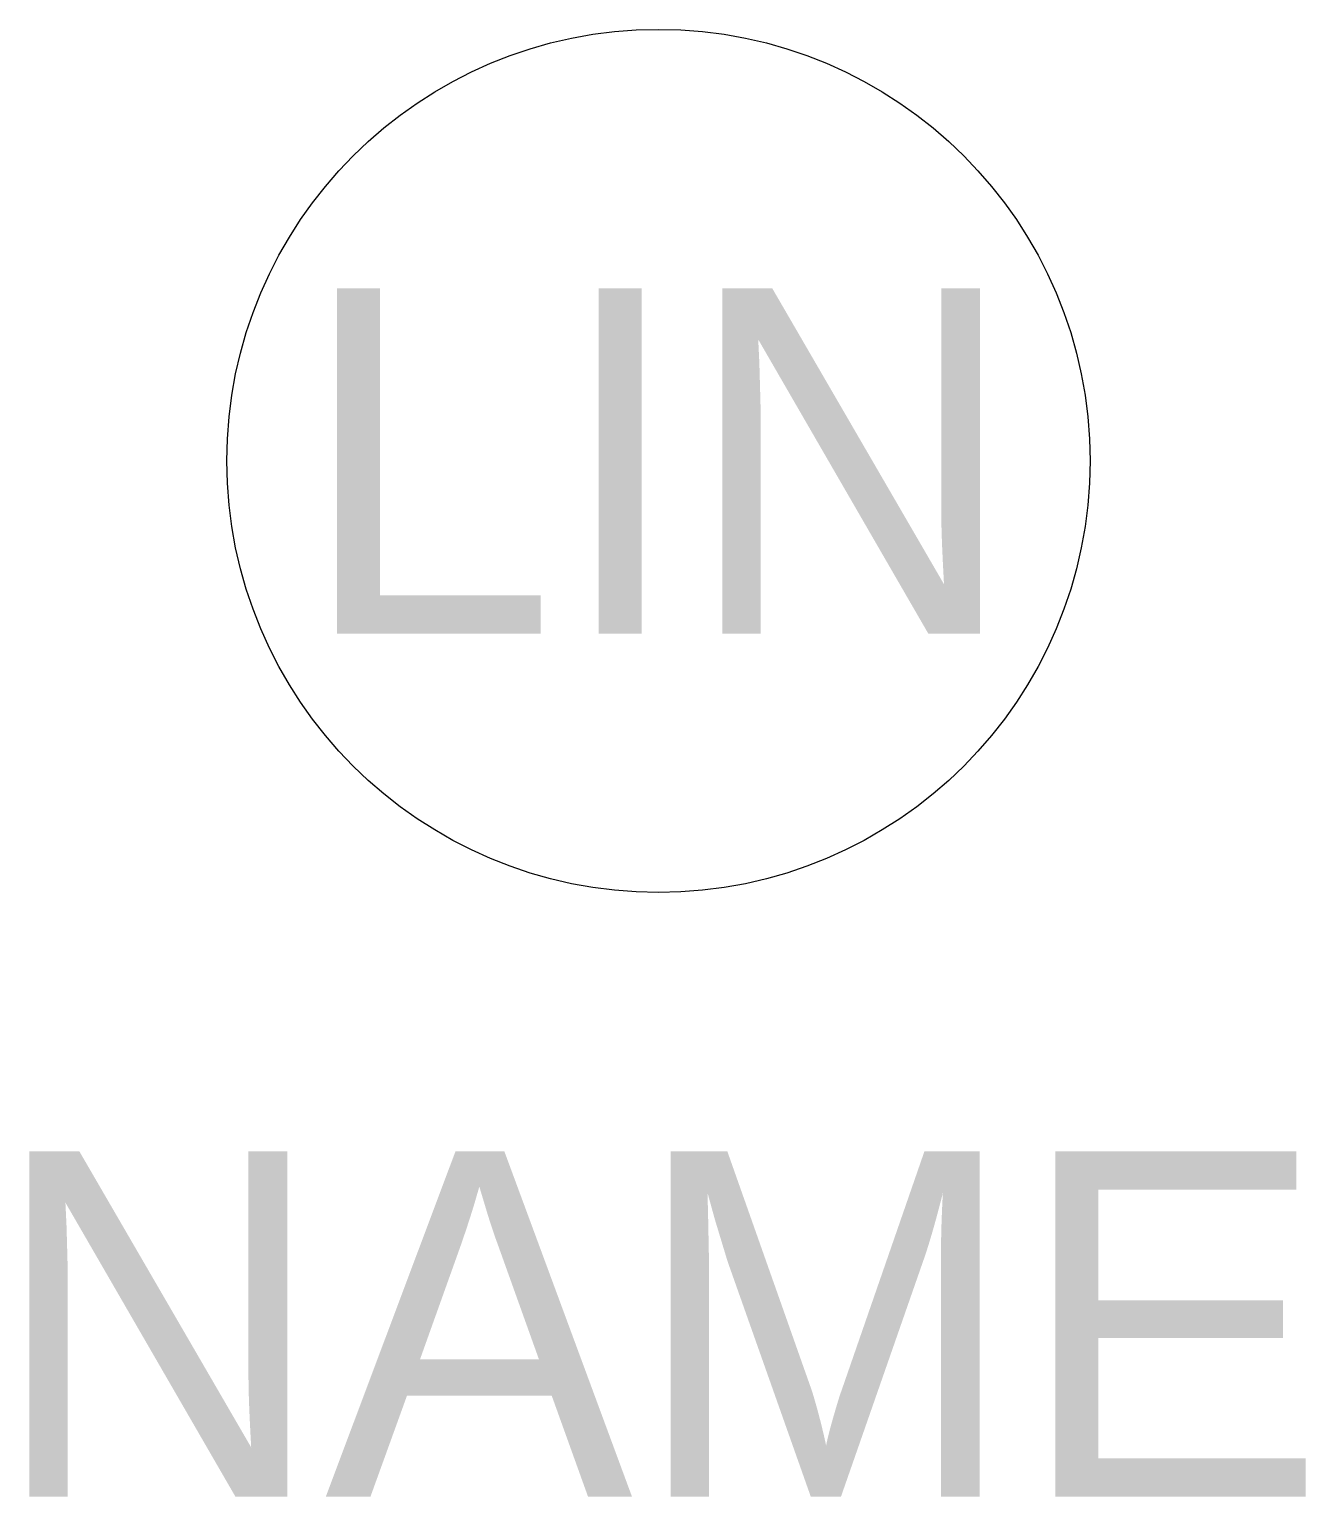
# Model space of a CAD drawing. Extents: x -0.364 to 0.375, y -0.6 to 0.25.
import ezdxf
from ezdxf.enums import TextEntityAlignment as Align

# ---------------------------------------------------------------- set-up
doc = ezdxf.new("R2010")
doc.units = 0
doc.layers.get('0').update_dxf_attribs({"linetype": 'CONTINUOUS'})

msp = doc.modelspace()

# ---------------------------------------------------------------- linework, layer by layer
at = {"color": 0}
msp.add_circle((0, 0), 0.25, dxfattribs=at)

# ---------------------------------------------------------------- texts
msp.add_attdef('LIN', text='1', height=0.2, dxfattribs=at).set_placement((0, 0), align=Align.MIDDLE)
at = {"color": 0, "flags": 1}
msp.add_attdef('NAME', text='name', height=0.2, dxfattribs=at).set_placement((0, -0.5), align=Align.MIDDLE)

doc.saveas('drawing.dxf')
